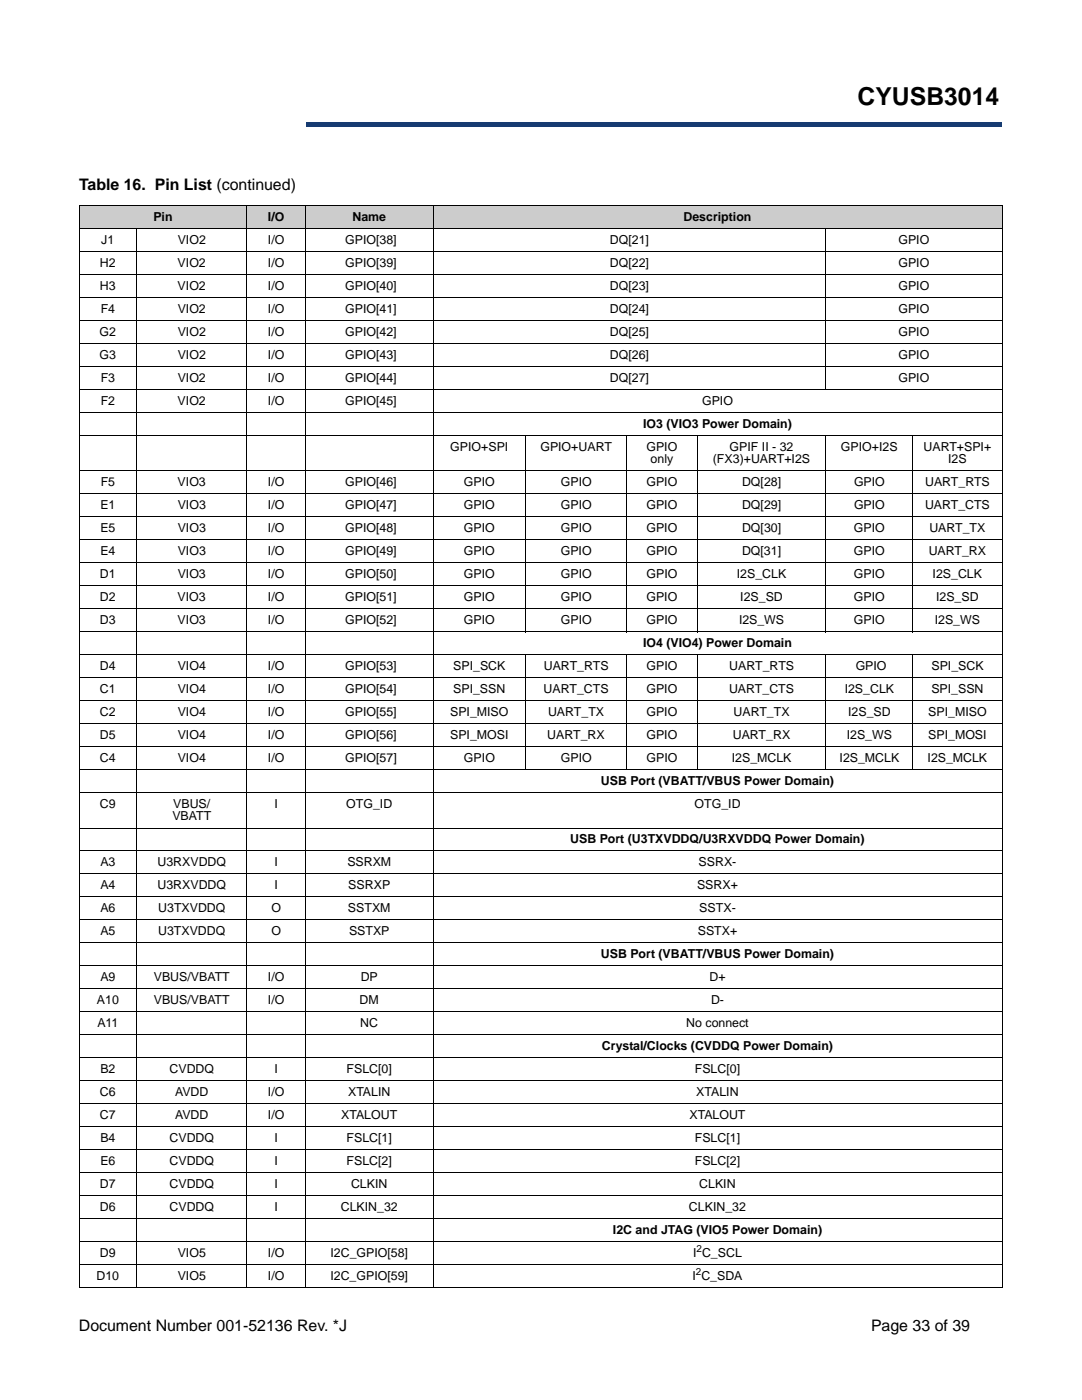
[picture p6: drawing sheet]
<svg xmlns="http://www.w3.org/2000/svg" width="216mm" height="279mm" viewBox="0 0 216 279" stroke-linecap="round" stroke-linejoin="round" font-family="sans-serif">
<defs><g id="words">
<text font-size="4.9" x="171.1" y="20.9">CYUSB3014</text>
<g font-size="3.2">
<text x="15.8" y="37.9">Table 16. Pin List (continued)</text>
<text x="15.7" y="265.6">Document Number 001-52136 Rev. *J</text>
<text x="173.8" y="265.6">Page 33 of 39</text>
</g>
<g font-size="2.5">
<text x="30.6" y="44.1">Pin</text>
<text x="53.5" y="44.1">I/O</text>
<text x="70.3" y="44.1">Name</text>
<text x="136.4" y="44.1">Description</text>
<text x="19.9" y="53.3">H2</text>
<text x="20.2" y="48.7">J1</text>
<text x="35.5" y="53.3">VIO2</text>
<text x="35.5" y="48.7">VIO2</text>
<text x="53.5" y="53.3">I/O</text>
<text x="53.5" y="48.7">I/O</text>
<text x="68.9" y="53.3">GPIO[39]</text>
<text x="68.9" y="48.7">GPIO[38]</text>
<text x="121.7" y="53.3">DQ[22]</text>
<text x="121.7" y="48.7">DQ[21]</text>
<text x="179.3" y="53.3">GPIO</text>
<text x="179.3" y="48.7">GPIO</text>
<text x="19.9" y="57.9">H3</text>
<text x="35.5" y="57.9">VIO2</text>
<text x="53.5" y="57.9">I/O</text>
<text x="68.9" y="57.9">GPIO[40]</text>
<text x="121.7" y="57.9">DQ[23]</text>
<text x="179.3" y="57.9">GPIO</text>
<text x="20.1" y="62.5">F4</text>
<text x="35.5" y="62.5">VIO2</text>
<text x="53.5" y="62.5">I/O</text>
<text x="68.9" y="62.5">GPIO[41]</text>
<text x="121.7" y="62.5">DQ[24]</text>
<text x="179.3" y="62.5">GPIO</text>
<text x="19.9" y="67.1">G2</text>
<text x="19.9" y="71.6">G3</text>
<text x="35.5" y="67.1">VIO2</text>
<text x="35.5" y="71.6">VIO2</text>
<text x="53.5" y="67.1">I/O</text>
<text x="53.5" y="71.6">I/O</text>
<text x="68.9" y="67.1">GPIO[42]</text>
<text x="68.9" y="71.6">GPIO[43]</text>
<text x="121.7" y="67.1">DQ[25]</text>
<text x="121.7" y="71.6">DQ[26]</text>
<text x="179.3" y="67.1">GPIO</text>
<text x="179.3" y="71.6">GPIO</text>
<text x="20.1" y="76.2">F3</text>
<text x="35.5" y="76.2">VIO2</text>
<text x="53.5" y="76.2">I/O</text>
<text x="68.9" y="76.2">GPIO[44]</text>
<text x="121.7" y="76.2">DQ[27]</text>
<text x="179.3" y="76.2">GPIO</text>
<text x="20.1" y="80.8">F2</text>
<text x="35.5" y="80.8">VIO2</text>
<text x="53.5" y="80.8">I/O</text>
<text x="68.9" y="80.8">GPIO[45]</text>
<text x="140.1" y="80.8">GPIO</text>
<text x="89.9" y="90">GPIO+SPI</text>
<text x="107.8" y="90">GPIO+UART</text>
<text x="128.3" y="85.4">IO3 (VIO3 Power Domain)</text>
<text x="129" y="90">GPIO</text>
<text x="145.6" y="90">GPIF II - 32</text>
<text x="167.8" y="90">GPIO+I2S</text>
<text x="184.3" y="90">UART+SPI+</text>
<text x="129.8" y="92.5">only</text>
<text x="142.3" y="92.5">(FX3)+UART+I2S</text>
<text x="189.2" y="92.5">I2S</text>
<text x="20" y="101.6">E1</text>
<text x="20.1" y="97">F5</text>
<text x="35.5" y="97">VIO3</text>
<text x="35.5" y="101.6">VIO3</text>
<text x="53.5" y="97">I/O</text>
<text x="53.5" y="101.6">I/O</text>
<text x="68.9" y="97">GPIO[46]</text>
<text x="68.9" y="101.6">GPIO[47]</text>
<text x="92.6" y="97">GPIO</text>
<text x="92.6" y="101.6">GPIO</text>
<text x="111.9" y="97">GPIO</text>
<text x="111.9" y="101.6">GPIO</text>
<text x="129" y="97">GPIO</text>
<text x="129" y="101.6">GPIO</text>
<text x="148.1" y="97">DQ[28]</text>
<text x="148.1" y="101.6">DQ[29]</text>
<text x="170.4" y="101.6">GPIO</text>
<text x="170.4" y="97">GPIO</text>
<text x="184.6" y="101.6">UART_CTS</text>
<text x="184.6" y="97">UART_RTS</text>
<text x="20" y="106.2">E5</text>
<text x="35.5" y="106.2">VIO3</text>
<text x="53.5" y="106.2">I/O</text>
<text x="68.9" y="106.2">GPIO[48]</text>
<text x="92.6" y="106.2">GPIO</text>
<text x="111.9" y="106.2">GPIO</text>
<text x="129" y="106.2">GPIO</text>
<text x="148.1" y="106.2">DQ[30]</text>
<text x="170.4" y="106.2">GPIO</text>
<text x="185.5" y="106.2">UART_TX</text>
<text x="20" y="110.8">E4</text>
<text x="35.5" y="110.8">VIO3</text>
<text x="53.5" y="110.8">I/O</text>
<text x="68.9" y="110.8">GPIO[49]</text>
<text x="92.6" y="110.8">GPIO</text>
<text x="111.9" y="110.8">GPIO</text>
<text x="129" y="110.8">GPIO</text>
<text x="148.1" y="110.8">DQ[31]</text>
<text x="170.4" y="110.8">GPIO</text>
<text x="185.3" y="110.8">UART_RX</text>
<text x="19.9" y="115.4">D1</text>
<text x="19.9" y="120">D2</text>
<text x="35.4" y="120">VIO3</text>
<text x="35.5" y="115.4">VIO3</text>
<text x="53.5" y="120">I/O</text>
<text x="53.5" y="115.4">I/O</text>
<text x="68.9" y="120">GPIO[51]</text>
<text x="68.9" y="115.4">GPIO[50]</text>
<text x="92.6" y="120">GPIO</text>
<text x="92.6" y="115.4">GPIO</text>
<text x="111.9" y="120">GPIO</text>
<text x="111.9" y="115.4">GPIO</text>
<text x="129" y="120">GPIO</text>
<text x="129" y="115.4">GPIO</text>
<text x="147" y="115.4">I2S_CLK</text>
<text x="147.7" y="120">I2S_SD</text>
<text x="170.4" y="115.4">GPIO</text>
<text x="170.4" y="120">GPIO</text>
<text x="186.1" y="115.4">I2S_CLK</text>
<text x="186.8" y="120">I2S_SD</text>
<text x="19.9" y="124.5">D3</text>
<text x="35.5" y="124.5">VIO3</text>
<text x="53.5" y="124.5">I/O</text>
<text x="68.9" y="124.5">GPIO[52]</text>
<text x="92.6" y="124.5">GPIO</text>
<text x="111.9" y="124.5">GPIO</text>
<text x="129" y="124.5">GPIO</text>
<text x="147.5" y="124.5">I2S_WS</text>
<text x="170.4" y="124.5">GPIO</text>
<text x="186.5" y="124.5">I2S_WS</text>
<text x="128.3" y="129.1">IO4 (VIO4) Power Domain</text>
<text x="19.9" y="133.7">D4</text>
<text x="35.5" y="133.7">VIO4</text>
<text x="53.5" y="133.7">I/O</text>
<text x="68.9" y="133.7">GPIO[53]</text>
<text x="90.5" y="133.7">SPI_SCK</text>
<text x="108.5" y="133.7">UART_RTS</text>
<text x="129" y="133.7">GPIO</text>
<text x="145.5" y="133.7">UART_RTS</text>
<text x="170.8" y="133.7">GPIO</text>
<text x="185.9" y="133.7">SPI_SCK</text>
<text x="19.9" y="138.3">C1</text>
<text x="19.9" y="142.9">C2</text>
<text x="35.5" y="138.3">VIO4</text>
<text x="35.5" y="142.9">VIO4</text>
<text x="53.5" y="138.3">I/O</text>
<text x="53.5" y="142.9">I/O</text>
<text x="68.9" y="138.3">GPIO[54]</text>
<text x="68.9" y="142.9">GPIO[55]</text>
<text x="89.8" y="142.9">SPI_MISO</text>
<text x="90.4" y="138.3">SPI_SSN</text>
<text x="108.5" y="138.3">UART_CTS</text>
<text x="109.4" y="142.9">UART_TX</text>
<text x="129" y="142.9">GPIO</text>
<text x="129" y="138.3">GPIO</text>
<text x="145.5" y="138.3">UART_CTS</text>
<text x="146.4" y="142.9">UART_TX</text>
<text x="168.5" y="138.3">I2S_CLK</text>
<text x="169.2" y="142.9">I2S_SD</text>
<text x="185.2" y="142.9">SPI_MISO</text>
<text x="185.8" y="138.3">SPI_SSN</text>
<text x="19.9" y="147.5">D5</text>
<text x="35.5" y="147.5">VIO4</text>
<text x="53.5" y="147.5">I/O</text>
<text x="68.9" y="147.5">GPIO[56]</text>
<text x="89.8" y="147.5">SPI_MOSI</text>
<text x="109.2" y="147.5">UART_RX</text>
<text x="129" y="147.5">GPIO</text>
<text x="146.2" y="147.5">UART_RX</text>
<text x="169" y="147.5">I2S_WS</text>
<text x="185.2" y="147.5">SPI_MOSI</text>
<text x="19.9" y="152.1">C4</text>
<text x="35.5" y="152.1">VIO4</text>
<text x="53.5" y="152.1">I/O</text>
<text x="68.9" y="152.1">GPIO[57]</text>
<text x="92.6" y="152.1">GPIO</text>
<text x="111.9" y="152.1">GPIO</text>
<text x="129" y="152.1">GPIO</text>
<text x="146" y="152.1">I2S_MCLK</text>
<text x="167.5" y="152.1">I2S_MCLK</text>
<text x="185.1" y="152.1">I2S_MCLK</text>
<text x="19.9" y="161.2">C9</text>
<text x="34.6" y="161.2">VBUS/</text>
<text x="54.8" y="161.2">I</text>
<text x="69.1" y="161.2">OTG_ID</text>
<text x="119.9" y="156.7">USB Port (VBATT/VBUS Power Domain)</text>
<text x="138.6" y="161.2">OTG_ID</text>
<text x="34.4" y="163.7">VBATT</text>
<text x="20" y="172.9">A3</text>
<text x="31.4" y="172.9">U3RXVDDQ</text>
<text x="54.8" y="172.9">I</text>
<text x="69.3" y="172.9">SSRXM</text>
<text x="113.8" y="168.3">USB Port (U3TXVDDQ/U3RXVDDQ Power Domain)</text>
<text x="139.4" y="172.9">SSRX-</text>
<text x="20" y="177.5">A4</text>
<text x="31.4" y="177.5">U3RXVDDQ</text>
<text x="54.8" y="177.5">I</text>
<text x="69.5" y="177.5">SSRXP</text>
<text x="139.1" y="177.5">SSRX+</text>
<text x="20" y="182.1">A6</text>
<text x="31.6" y="182.1">U3TXVDDQ</text>
<text x="54.1" y="182.1">O</text>
<text x="69.4" y="182.1">SSTXM</text>
<text x="139.5" y="182.1">SSTX-</text>
<text x="20" y="186.6">A5</text>
<text x="31.6" y="186.6">U3TXVDDQ</text>
<text x="54.1" y="186.6">O</text>
<text x="69.6" y="186.6">SSTXP</text>
<text x="119.9" y="191.2">USB Port (VBATT/VBUS Power Domain)</text>
<text x="139.2" y="186.6">SSTX+</text>
<text x="20" y="195.8">A9</text>
<text x="30.7" y="195.8">VBUS/VBATT</text>
<text x="53.5" y="195.8">I/O</text>
<text x="72" y="195.8">DP</text>
<text x="141.6" y="195.8">D+</text>
<text x="19.3" y="200.4">A10</text>
<text x="30.7" y="200.4">VBUS/VBATT</text>
<text x="53.5" y="200.4">I/O</text>
<text x="71.8" y="200.4">DM</text>
<text x="141.9" y="200.4">D-</text>
<text x="19.4" y="205">A11</text>
<text x="71.9" y="205">NC</text>
<text x="120.1" y="209.6">Crystal/Clocks (CVDDQ Power Domain)</text>
<text x="136.9" y="205">No connect</text>
<text x="20" y="214.2">B2</text>
<text x="33.8" y="214.2">CVDDQ</text>
<text x="54.8" y="214.2">I</text>
<text x="69.2" y="214.2">FSLC[0]</text>
<text x="138.6" y="214.2">FSLC[0]</text>
<text x="19.9" y="218.8">C6</text>
<text x="34.9" y="218.8">AVDD</text>
<text x="53.5" y="218.8">I/O</text>
<text x="69.5" y="218.8">XTALIN</text>
<text x="138.9" y="218.8">XTALIN</text>
<text x="19.9" y="223.3">C7</text>
<text x="20" y="227.9">B4</text>
<text x="33.8" y="227.9">CVDDQ</text>
<text x="34.9" y="223.3">AVDD</text>
<text x="53.5" y="223.3">I/O</text>
<text x="54.8" y="227.9">I</text>
<text x="68.1" y="223.3">XTALOUT</text>
<text x="69.2" y="227.9">FSLC[1]</text>
<text x="137.6" y="223.3">XTALOUT</text>
<text x="138.6" y="227.9">FSLC[1]</text>
<text x="20" y="232.5">E6</text>
<text x="33.8" y="232.5">CVDDQ</text>
<text x="54.8" y="232.5">I</text>
<text x="69.2" y="232.5">FSLC[2]</text>
<text x="138.6" y="232.5">FSLC[2]</text>
<text x="19.9" y="237.1">D7</text>
<text x="33.8" y="237.1">CVDDQ</text>
<text x="54.8" y="237.1">I</text>
<text x="70" y="237.1">CLKIN</text>
<text x="139.5" y="237.1">CLKIN</text>
<text x="19.9" y="241.7">D6</text>
<text x="33.8" y="241.7">CVDDQ</text>
<text x="54.8" y="241.7">I</text>
<text x="68" y="241.7">CLKIN_32</text>
<text x="137.5" y="241.7">CLKIN_32</text>
<text x="19.9" y="250.8">D9</text>
<text x="35.5" y="250.8">VIO5</text>
<text x="53.5" y="250.8">I/O</text>
<text x="65.9" y="250.8">I2C_GPIO[58]</text>
<text x="122.3" y="246.3">I2C and JTAG (VIO5 Power Domain)</text>
<text x="138.3" y="250.8">I C_SCL</text>
<text x="19.3" y="255.4">D10</text>
<text x="35.5" y="255.4">VIO5</text>
<text x="53.5" y="255.4">I/O</text>
<text x="65.9" y="255.4">I2C_GPIO[59]</text>
<text x="138.2" y="255.4">I C_SDA</text>
</g>
<g font-size="2">
<text x="139" y="249.9">2</text>
<text x="138.9" y="254.4">2</text>
</g>
</g></defs>
<path d="M61 24.4h138.8v.9h-138.8z" fill="#163b71"/>
<path d="M61 24.4h138.9" fill="none" stroke="#163b71" stroke-width=".2"/>
<path d="M199.7 24.4h.2v1h-.2z" fill="#163b71"/>
<path d="M61 25.3h138.8" fill="none" stroke="#163b71" stroke-width=".2"/>
<path d="M61 24.3h.1v1h-.1z" fill="#163b71"/>
<path d="M15.8 8.6h45.2v18h-45.2z" fill="#fff"/>
<g fill="#ccc">
<path d="M15.8 41.1h33.5v4.5h-33.5z"/>
<path d="M49.3 41.1h11.6v4.5h-11.6z"/>
<path d="M60.9 41.1h25.5v4.5h-25.5z"/>
<path d="M86.4 41.1h113.5v4.5h-113.5z"/>
</g>
<g fill="none" stroke="#000" stroke-width=".2">
<path d="M15.7 41.1h184.3M15.7 45.6h184.3M15.7 50.2h184.3M15.7 54.8h184.3M15.7 59.4h184.3M15.8 41.1v215.8M27.3 45.6v211.4M49.3 41v216M60.9 41v216M86.4 41v216M164.8 45.6v32.2M199.9 41.1v215.8"/>
<path d="M15.7 64h184.3M15.7 68.6h184.3M15.7 73.2h184.3M15.7 77.7h184.3M15.7 82.3h184.3M15.7 86.9h184.3M15.7 94h184.3M15.7 98.6h184.3M104.9 86.8v39.4M125 86.8v39.4M139.1 86.8v39.4M164.8 86.8v39.4"/>
<path d="M182.1 86.8v39.4M15.7 103.1h184.3M15.7 107.7h184.3M15.7 112.3h184.3M15.7 116.9h184.3M15.7 121.5h184.3M15.7 126.1h184.3M15.7 130.7h184.3M15.7 135.3h184.3M15.7 139.8h184.3M104.9 130.6v23.1M125 130.6v23.1"/>
<path d="M139.1 130.6v23.1M164.8 130.6v23.1M182.1 130.6v23.1M15.7 144.4h184.3M15.7 149h184.3M15.7 153.6h184.3M15.7 158.2h184.3M15.7 165.2h184.3M15.7 169.8h184.3M15.7 174.4h184.3M15.7 179h184.3M15.7 183.6h184.3"/>
<path d="M15.7 188.2h184.3M15.7 192.8h184.3M15.7 197.3h184.3M15.7 201.9h184.3M15.7 206.5h184.3M15.7 211.1h184.3M15.7 215.7h184.3M15.7 220.3h184.3M15.7 224.9h184.3M15.7 229.4h184.3M15.7 234h184.3M15.7 238.6h184.3"/>
<path d="M15.7 243.2h184.3M15.7 247.8h184.3M15.7 252.4h184.3M15.7 257h184.3"/>
</g>
<use href="#words"/>
</svg>
